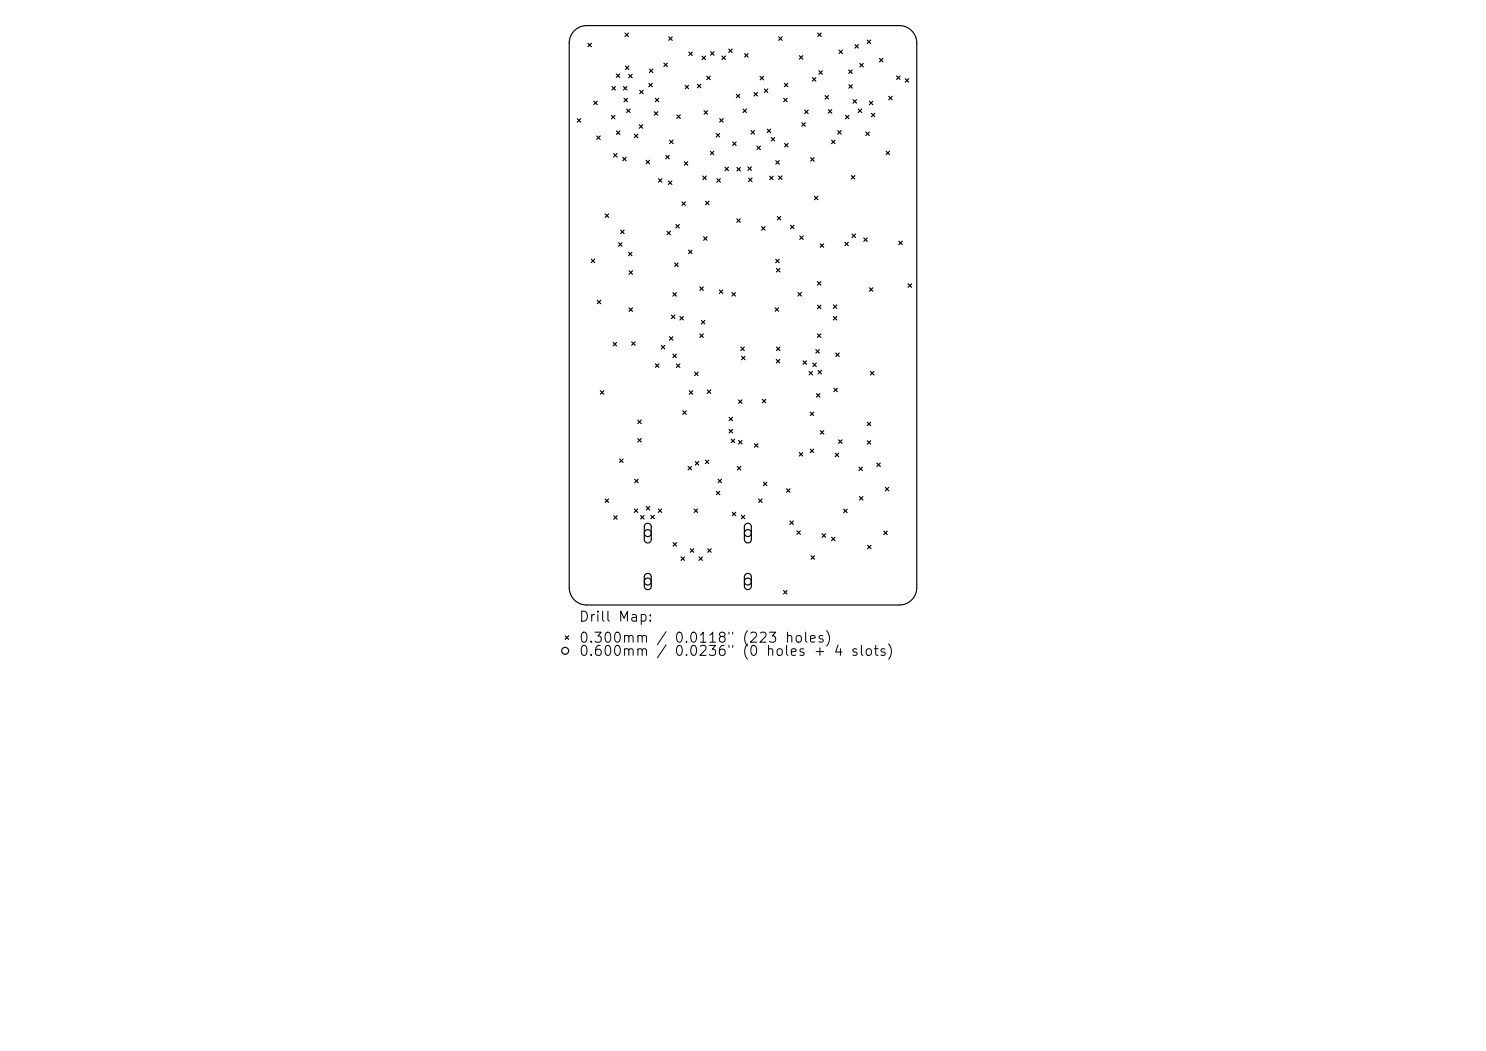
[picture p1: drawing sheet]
<svg xmlns="http://www.w3.org/2000/svg" width="297mm" height="210mm" viewBox="0 0 297 210" stroke-linecap="round" stroke-linejoin="round" font-family="sans-serif">
<defs><g id="words">
<g font-size="2">
<text x="115.6" y="124.7">Drill Map:</text>
<text x="115.6" y="128.9">0.300mm / 0.0118&quot; (223 holes)</text>
<text x="115.6" y="131.6">0.600mm</text>
<text x="134.6" y="131.6">0.0236&quot; (0 holes + 4 slots)</text>
</g>
</g></defs>
<g fill="none" stroke="#000" stroke-width=".23">
<path d="M114.8 6.1a3.5 3.5 0 0 1 2.4-1h62.6a3.5 3.5 0 0 1 3.4 3.5v108.8a3.5 3.5 0 0 1-3.4 3.5h-62.6a3.5 3.5 0 0 1-3.4-3.5v-108.8a3.5 3.5 0 0 1 1-2.5zM117.5 8.6l.7 .7M118.2 8.6l-.7 .7M122.3 17.3l.7 .7M123 17.3l-.7 .7M123.2 14.8l.7 .7M123.9 14.8l-.7 .7M124.6 17.3l.7 .7M124.7 19.6l.7 .7M124.9 6.6l.7 .7M125 13.2l.7 .7M125.3 17.3l-.7 .7"/>
<path d="M125.4 19.6l-.7 .7M125.6 6.6l-.7 .7M125.7 14.9l.6 .7M125.7 13.2l-.7 .7M126.3 14.9l-.6 .7M127.9 18l.7 .7M128.6 18l-.7 .7M129.7 16.6l.7 .7M129.8 13.8l.7 .7M130.4 16.6l-.7 .7M130.5 13.8l-.7 .7M131 19.6l.7 .7"/>
<path d="M131.7 19.6l-.7 .7M132.7 12.6l.7 .7M133.4 12.6l-.7 .7M133.7 7.4l.7 .7M134.4 7.4l-.7 .7M136.9 17l.7 .7M137.6 17l-.7 .7M137.7 10.4l.7 .7M138.4 10.4l-.7 .7M139.4 16.8l.7 .7M140.1 16.8l-.7 .7M140.3 11.2l.7 .7"/>
<path d="M141 11.2l-.7 .7M141.3 15.2l.7 .7M142 15.2l-.7 .7M142 10.3l.7 .7M142.7 10.3l-.7 .7M144.3 11.2l.7 .7M145 11.2l-.7 .7M145.6 9.8l.7 .7M146.3 9.8l-.7 .7M147.2 18.8l.7 .7M147.9 18.8l-.7 .7M148.8 10.7l.7 .7"/>
<path d="M149.5 10.7l-.7 .7M150.7 18.5l.7 .7M151.4 18.5l-.7 .7M151.9 15.3l.7 .6M152.6 15.3l-.7 .6M152.8 17.8l.7 .7M153.5 17.8l-.7 .7M155.6 7.4l.7 .7M156.3 7.4l-.7 .7M156.6 19.6l.7 .7M156.8 16.6l.7 .7M157.3 19.6l-.7 .7"/>
<path d="M157.5 16.6l-.7 .7M159.8 11.1l.7 .7M160.5 11.1l-.7 .7M162.4 15.5l.7 .7M163.1 15.5l-.7 .7M163.4 6.6l.7 .7M163.7 14.1l.7 .7M164.1 6.6l-.7 .7M164.4 14.1l-.7 .7M164.9 19.1l.7 .7M165.6 19.1l-.7 .7M167.7 10l.7 .7"/>
<path d="M168.4 10l-.7 .7M169.6 14l.7 .7M169.7 16.9l.7 .7M170.3 14l-.7 .7M170.4 16.9l-.7 .7M170.5 19.9l.7 .7M170.9 8.9l.7 .7M171.2 19.9l-.7 .7M171.6 8.9l-.7 .7M171.8 12.7l.7 .7M172.5 12.7l-.7 .7M173.3 8l.7 .7"/>
<path d="M174 8l-.7 .7M175.8 11.7l.7 .7M176.5 11.7l-.7 .7M177.6 19.2l.7 .7M178.3 19.2l-.7 .7M179.2 15.2l.7 .7M179.9 15.2l-.7 .7M180.9 15.7l.7 .7M181.6 15.7l-.7 .7M115.4 23.7l.7 .7M116.1 23.7l-.7 .7M118.7 20.2l.7 .7"/>
<path d="M119.3 27.2l.7 .7M119.4 20.2l-.7 .7M120 27.2l-.7 .7M122.2 23.1l.7 .7M122.6 30.7l.7 .7M122.9 23.1l-.7 .7M123.2 26.2l.7 .7M123.3 30.7l-.7 .7M123.9 26.2l-.7 .7M124.5 31.4l.7 .7M125.2 31.4l-.7 .7M125.3 21.8l.6 .7"/>
<path d="M125.9 21.8l-.6 .7M126.8 26.8l.7 .7M127.5 26.8l-.7 .7M127.8 24.9l.7 .7M128.5 24.9l-.7 .7M129.1 32l.7 .7M129.8 32l-.7 .7M130.8 22.3l.7 .7M131.5 22.3l-.7 .7M131.6 35.7l.7 .7M132.3 35.7l-.7 .7M133.1 31l.7 .7"/>
<path d="M133.6 36.2l.7 .7M133.8 31l-.7 .7M133.8 28l.7 .7M134.3 36.2l-.7 .7M134.5 28l-.7 .7M135.3 23l.7 .7M136 23l-.7 .7M136.8 32.3l.7 .7M137.5 32.3l-.7 .7M140.5 35.2l.7 .7M140.7 22.1l.7 .7M141.2 35.2l-.7 .7"/>
<path d="M141.4 22.1l-.7 .7M142 30.2l.7 .7M142.7 30.2l-.7 .7M143.1 26.7l.7 .7M143.3 35.7l.7 .7M143.8 26.7l-.7 .7M143.8 23.7l.7 .7M144 35.7l-.7 .7M144.5 23.7l-.7 .7M144.9 33.4l.7 .7M145.6 33.4l-.7 .7M146.4 28.4l.7 .7"/>
<path d="M147.1 28.4l-.7 .7M147.3 33.5l.7 .7M148 33.5l-.7 .7M148.5 21.8l.7 .7M149.2 21.8l-.7 .7M149.5 33.4l.7 .6M149.6 35.6l.7 .7M150.1 26.1l.7 .7M150.2 33.4l-.7 .6M150.3 35.6l-.7 .7M150.8 26.1l-.7 .7M151.3 29.2l.7 .7"/>
<path d="M152 29.2l-.7 .7M153.3 25.8l.7 .7M153.8 35.2l.7 .7M154 25.8l-.7 .7M154.1 27.5l.7 .7M154.5 35.2l-.7 .7M154.8 27.5l-.7 .7M155.1 32.1l.6 .7M155.6 35.2l.7 .7M155.7 32.1l-.6 .7M156.3 35.2l-.7 .7M156.8 28.7l.7 .7"/>
<path d="M157.5 28.7l-.7 .7M160.3 24.5l.7 .7M160.8 22l.7 .7M161 24.5l-.7 .7M161.5 22l-.7 .7M162 31.5l.7 .7M162.7 31.5l-.7 .7M162.8 39.2l.7 .7M163.5 39.2l-.7 .7M165.5 21.9l.7 .7M166.2 28l.7 .7M166.2 21.9l-.7 .7"/>
<path d="M166.9 28l-.7 .7M167.4 26.1l.7 .7M168.1 26.1l-.7 .7M169 23l.7 .7M169.7 23l-.7 .7M170.2 35.1l.7 .7M170.9 35.1l-.7 .7M171.5 21.8l.7 .7M172.2 21.8l-.7 .7M173.1 26.4l.6 .7M173.7 26.4l-.6 .7M173.7 20.2l.7 .7"/>
<path d="M174.2 22.6l.7 .7M174.4 20.2l-.7 .7M174.9 22.6l-.7 .7M177.1 30.2l.7 .7M177.8 30.2l-.7 .7M118.2 51.8l.7 .7M118.9 51.8l-.7 .7M119.4 60l.7 .7M120.1 60l-.7 .7M120.9 42.7l.7 .7M121.6 42.7l-.7 .7M123.6 48.5l.7 .7"/>
<path d="M124 46l.7 .7M124.3 48.5l-.7 .7M124.7 46l-.7 .7M125.6 50.4l.7 .7M125.7 54.1l.7 .7M126.3 50.4l-.7 .7M126.4 54.1l-.7 .7M133.3 46.2l.7 .7M134 46.2l-.7 .7M134.5 58.5l.7 .7M134.8 52.5l.7 .7M135.1 44.9l.7 .7"/>
<path d="M135.2 58.5l-.7 .7M135.5 52.5l-.7 .7M135.8 44.9l-.7 .7M136.3 40.3l.7 .7M137 40.3l-.7 .7M137.6 50l.7 .7M138.3 50l-.7 .7M139.9 57.3l.7 .7M140.6 57.3l-.7 .7M140.6 47.3l.7 .7M141 40.2l.7 .7M141.3 47.3l-.7 .7"/>
<path d="M141.7 40.2l-.7 .7M143.8 57.9l.7 .7M144.5 57.9l-.7 .7M146.3 58.5l.7 .7M147 58.5l-.7 .7M147.3 43.7l.7 .7M148 43.7l-.7 .7M152.2 45.3l.7 .7M152.9 45.3l-.7 .7M155 51.8l.7 .7M155.2 53.6l.7 .7M155.4 43.3l.6 .7"/>
<path d="M155.7 51.8l-.7 .7M155.9 53.6l-.7 .7M156 43.3l-.6 .7M158 45l.7 .7M158.7 45l-.7 .7M159.5 58.5l.7 .7M159.8 47.1l.7 .7M160.2 58.5l-.7 .7M160.5 47.1l-.7 .7M163.4 56.3l.7 .7M163.9 48.7l.7 .7M164.1 56.3l-.7 .7"/>
<path d="M164.6 48.7l-.7 .7M168.9 48.4l.7 .7M169.6 48.4l-.7 .7M170.3 46.8l.7 .7M171 46.8l-.7 .7M172.6 47.5l.7 .7M173.3 47.5l-.7 .7M173.8 57.5l.7 .7M174.5 57.5l-.7 .7M179.6 48.2l.7 .7M180.3 48.2l-.7 .7M181.5 56.7l.7 .7"/>
<path d="M182.2 56.7l-.7 .7M120 78.1l.7 .7M120.7 78.1l-.7 .7M122.5 68.4l.7 .7M123.2 68.4l-.7 .7M125.7 61.5l.7 .7M126.2 68.3l.7 .7M126.4 61.5l-.7 .7M126.9 68.3l-.7 .7M131 72.7l.7 .7M131.7 72.7l-.7 .7M132.2 69l.7 .7"/>
<path d="M132.9 69l-.7 .7M133.8 67.3l.7 .7M134.2 63l.7 .7M134.5 67.3l-.7 .7M134.5 70.8l.7 .7M134.9 63l-.7 .7M135.2 70.8l-.7 .7M135.2 72.7l.7 .7M135.9 72.7l-.7 .7M135.9 63.2l.7 .7M136.6 63.2l-.7 .7M137.8 78.1l.7 .7"/>
<path d="M138.5 78.1l-.7 .7M138.8 74.3l.7 .7M139.5 74.3l-.7 .7M139.9 66.7l.7 .7M140.2 64l.7 .7M140.6 66.7l-.7 .7M140.9 64l-.7 .7M141.4 77.9l.7 .7M142.1 77.9l-.7 .7M147.6 79.9l.7 .7M148.1 69.4l.7 .6M148.2 71.2l.7 .7"/>
<path d="M148.3 79.9l-.7 .7M148.8 69.4l-.7 .6M148.9 71.2l-.7 .7M152.4 79.8l.7 .7M153.1 79.8l-.7 .7M154.9 61.5l.7 .7M155.2 71.8l.6 .7M155.2 69.4l.7 .6M155.6 61.5l-.7 .7M155.8 71.8l-.6 .7M155.9 69.4l-.7 .6M160.5 72.1l.7 .7"/>
<path d="M161.2 72.1l-.7 .7M161.7 74.2l.7 .7M162.4 74.2l-.7 .7M162.4 72.6l.7 .6M163.1 69.9l.7 .7M163.1 72.6l-.7 .6M163.2 78.7l.7 .6M163.4 66.7l.7 .7M163.4 61l.7 .7M163.5 74l.7 .7M163.8 69.9l-.7 .7M163.9 78.7l-.7 .6"/>
<path d="M164.1 66.7l-.7 .7M164.1 61l-.7 .7M164.2 74l-.7 .7M166.6 60.9l.7 .7M166.6 63.2l.7 .7M166.7 77.6l.7 .7M167 70.5l.7 .7M167.3 60.9l-.7 .7M167.3 63.2l-.7 .7M167.4 77.6l-.7 .7M167.7 70.5l-.7 .7M174 74.2l.7 .7"/>
<path d="M174.7 74.2l-.7 .7M120.9 99.7l.7 .7M121.6 99.7l-.7 .7M123.8 91.7l.7 .7M124.5 91.7l-.7 .7M126.9 95.8l.6 .7M127.5 83.9l.7 .7M127.5 87.6l.7 .7M127.5 95.8l-.6 .7M128.2 83.9l-.7 .7M128.2 87.6l-.7 .7M136.5 82.1l.7 .7"/>
<path d="M137.2 82.1l-.7 .7M137.5 93.2l.7 .7M138.2 93.2l-.7 .7M139 92.2l.7 .7M139.7 92.2l-.7 .7M141 91.9l.7 .7M141.7 91.9l-.7 .7M143.2 98.2l.7 .7M143.5 95.8l.7 .7M143.9 98.2l-.7 .7M144.2 95.8l-.7 .7M145.7 83.4l.7 .7"/>
<path d="M145.7 85.8l.7 .7M146.1 87.7l.7 .7M146.4 83.4l-.7 .7M146.4 85.8l-.7 .7M146.8 87.7l-.7 .7M147.4 93.2l.7 .7M147.6 88l.7 .7M148.1 93.2l-.7 .7M148.3 88l-.7 .7M150.8 88.7l.7 .7M151.5 88.7l-.7 .7M151.6 99.7l.7 .7"/>
<path d="M152.3 99.7l-.7 .7M152.6 96.3l.7 .7M153.3 96.3l-.7 .7M157.2 97.7l.7 .7M157.9 97.7l-.7 .7M159.7 90.4l.7 .7M160.4 90.4l-.7 .7M161.9 82.3l.7 .7M161.9 89.7l.7 .7M162.6 82.3l-.7 .7M162.6 89.7l-.7 .7M164 86l.7 .7"/>
<path d="M164.7 86l-.7 .7M166.9 90.6l.7 .7M167.6 87.9l.7 .7M167.6 90.6l-.7 .7M168.3 87.9l-.7 .7M171.7 93.3l.7 .7M171.8 99.2l.7 .7M172.4 93.3l-.7 .7M172.5 99.2l-.7 .7M173.3 84.4l.7 .7M173.3 88.1l.7 .7M174 84.4l-.7 .7"/>
<path d="M174 88.1l-.7 .7M175.2 92.5l.7 .7M175.9 92.5l-.7 .7M176.9 97.4l.7 .7M177.6 97.4l-.7 .7M122.7 103.1l.7 .7M123.4 103.1l-.7 .7M126.8 101.7l.7 .7M127.5 101.7l-.7 .7M128 103l.7 .7M128.7 103l-.7 .7M129 104.8a.69 .69 0 0 1 .7-.2 .69 .69 0 0 1 .5 .6v2.6a.69 .69 0 0 1-.7 .7 .69 .69 0 0 1-.7-.7v-2.6z"/>
<path d="M129 114.8a.69 .69 0 0 1 .7-.2 .69 .69 0 0 1 .5 .7v1.8a.69 .69 0 0 1-.7 .7 .69 .69 0 0 1-.7-.7v-1.9zM129.2 101.2l.7 .7M129.9 101.2l-.7 .7M130.1 103l.7 .7M130.8 103l-.7 .7M131.6 101.7l.7 .7M132.3 101.7l-.7 .7M134.5 108.4l.7 .7M135.2 108.4l-.7 .7M136.1 111.3l.7 .7M136.8 111.3l-.7 .7M138 109.7l.7 .7"/>
<path d="M138.7 109.7l-.7 .7M138.7 101.7l.7 .7M139.4 101.7l-.7 .7M139.7 111.3l.7 .7M140.4 111.3l-.7 .7M141.4 109.7l.7 .7M142.1 109.7l-.7 .7M146.4 102.4l.7 .7M147.1 102.4l-.7 .7M148.2 103l.7 .7M148.9 103l-.7 .7M149 104.8a.69 .69 0 0 1 .7-.2 .69 .69 0 0 1 .5 .6v2.6a.69 .69 0 0 1-.7 .7 .69 .69 0 0 1-.7-.7v-2.6z"/>
<path d="M149 114.8a.69 .69 0 0 1 .7-.2 .69 .69 0 0 1 .5 .7v1.8a.69 .69 0 0 1-.7 .7 .69 .69 0 0 1-.7-.7v-1.9zM156.6 118l.7 .7M157.3 118l-.7 .7M157.9 104.1l.7 .7M158.6 104.1l-.7 .7M159.3 106.1l.7 .7M160 106.1l-.7 .7M162.1 111l.7 .7M162.8 111l-.7 .7M164.3 106.7l.7 .7M165 106.7l-.7 .7M166.2 107.3l.7 .7"/>
<path d="M166.9 107.3l-.7 .7M168.6 101.7l.7 .7M169.3 101.7l-.7 .7M173.4 109l.7 .7M174.1 109l-.7 .7M176.6 106.1l.7 .7M177.3 106.1l-.7 .7M113 127.1l.7 .7M113.7 127.1l-.7 .7"/>
<circle cx="129.5" cy="116.2" r=".69"/>
<circle cx="129.5" cy="106.5" r=".69"/>
<circle cx="149.5" cy="116.2" r=".69"/>
<circle cx="149.5" cy="106.5" r=".69"/>
<circle cx="113" cy="130" r=".69"/>
</g>
<use href="#words"/>
</svg>
